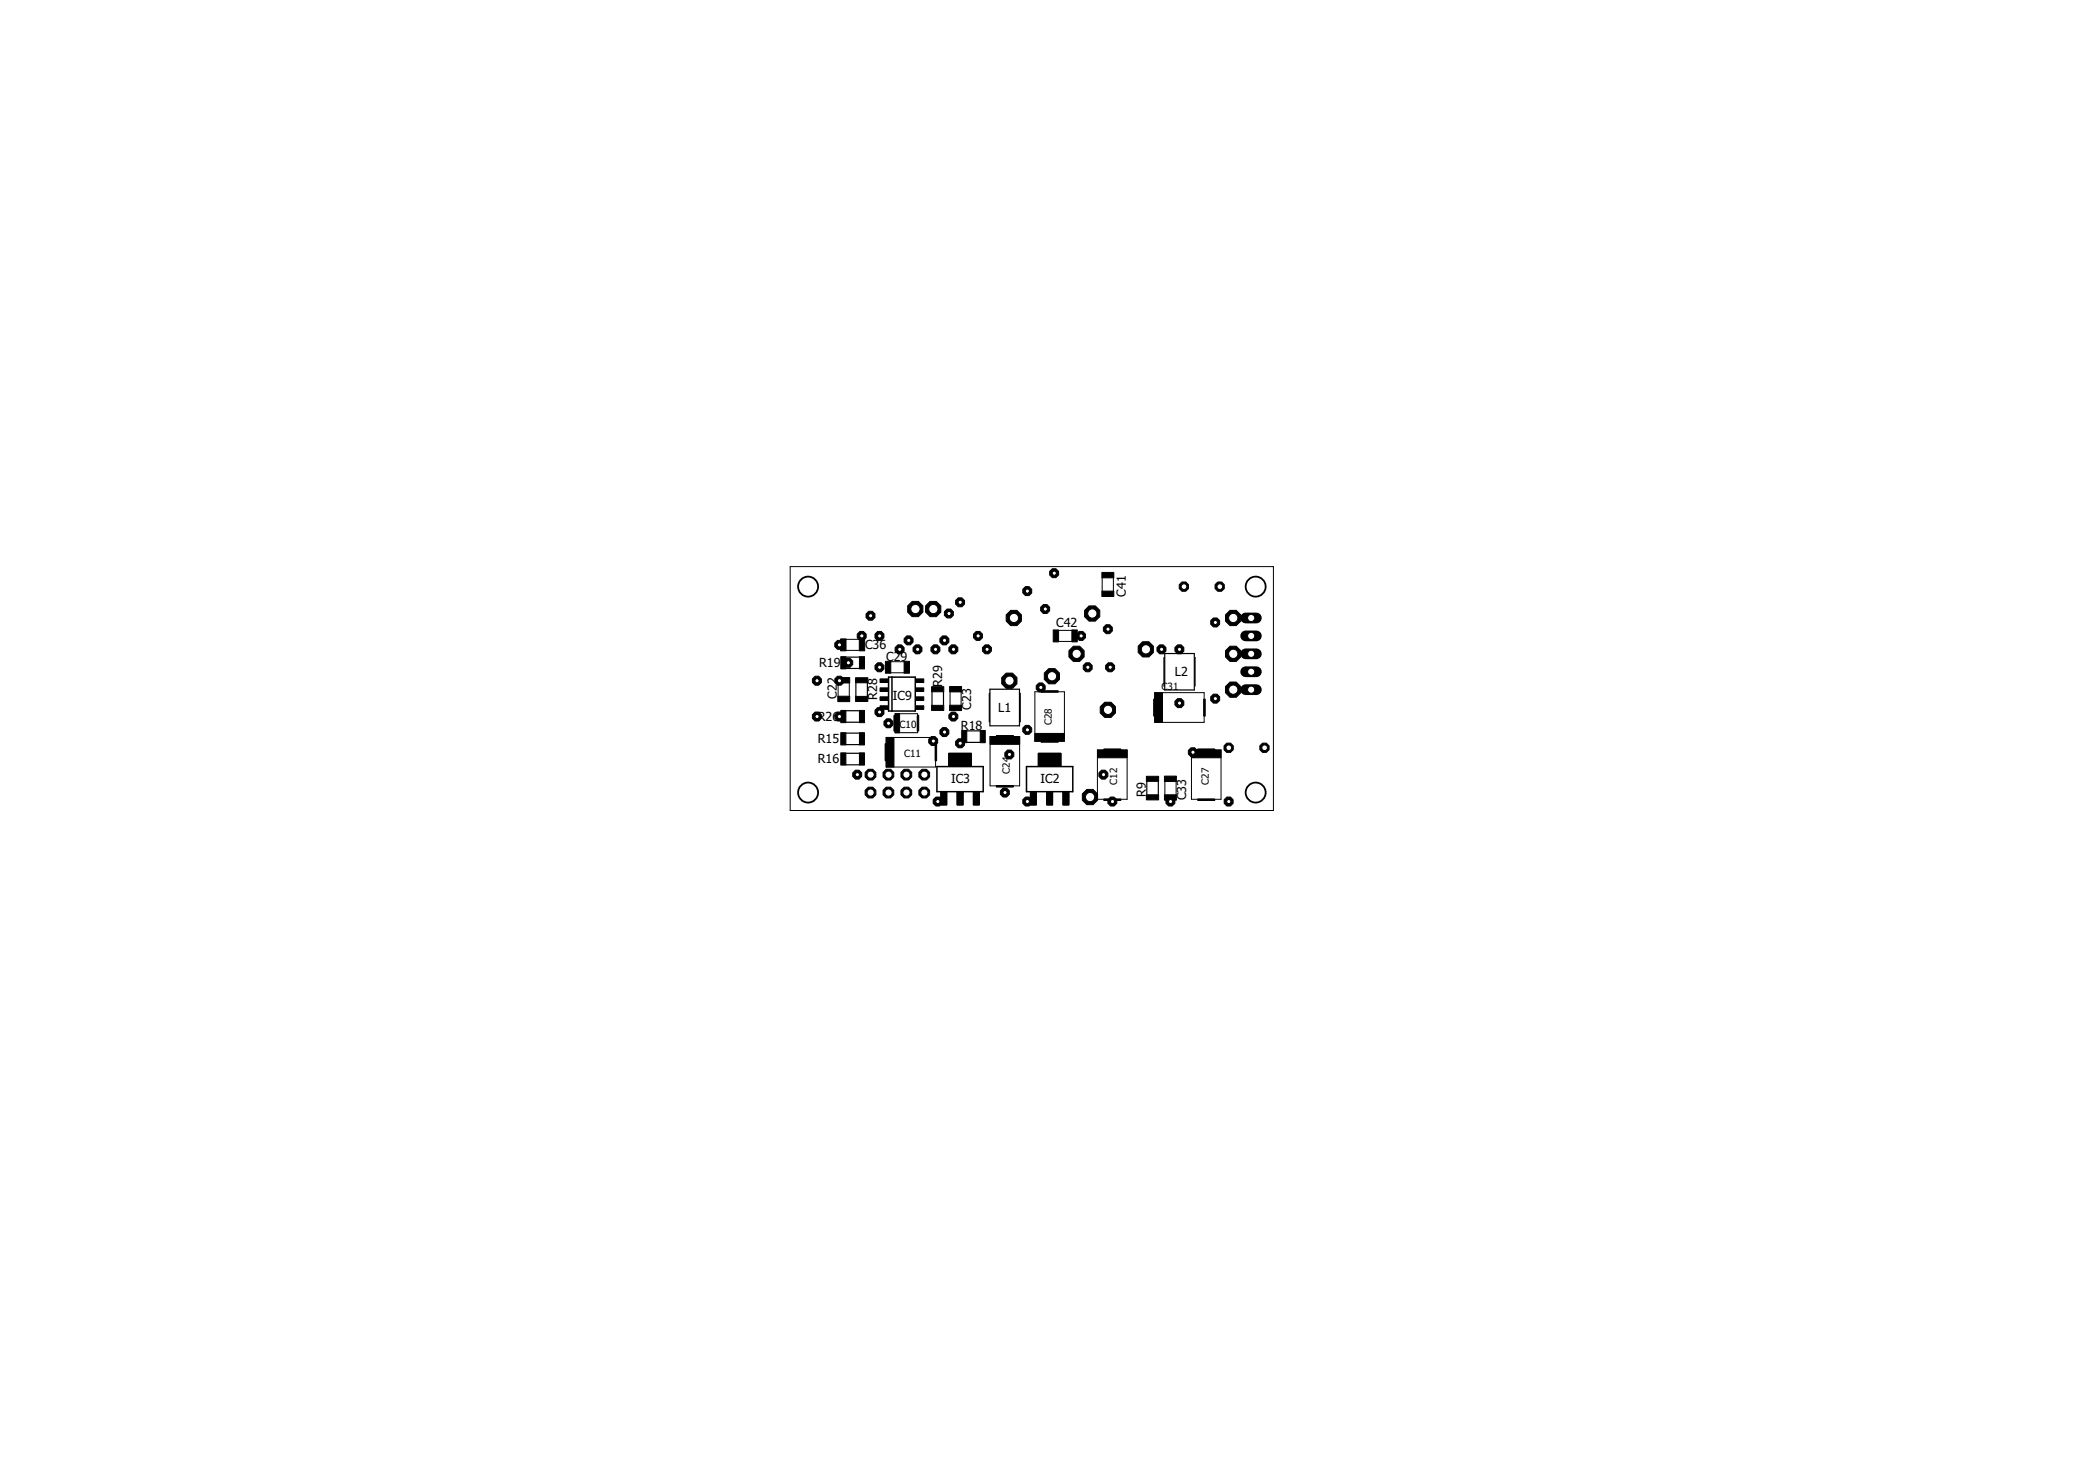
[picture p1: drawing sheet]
<svg xmlns="http://www.w3.org/2000/svg" width="297mm" height="210mm" viewBox="0 0 297 210" stroke-linecap="round" stroke-linejoin="round" font-family="sans-serif">
<defs><g id="words">
<g font-size="1.8">
<text x="149.8" y="88.9">C42</text>
<text x="159.6" y="84.6" transform="rotate(-90 159.6 84.6)">C41</text>
<text x="116.1" y="94.6">R19</text>
<text x="122.6" y="92">C36</text>
<text x="125.7" y="93.6">C29</text>
<text x="166.6" y="95.8">L2</text>
<text x="118.7" y="99" transform="rotate(-90 118.7 99)">C22</text>
<text x="124.4" y="99.2" transform="rotate(-90 124.4 99.2)">R28</text>
<text x="126.6" y="99.2">IC9</text>
<text x="133.6" y="97.3" transform="rotate(-90 133.6 97.3)">R29</text>
<text x="137.7" y="100.6" transform="rotate(-90 137.7 100.6)">C23</text>
<text x="141.5" y="100.9">L1</text>
<text x="115.9" y="102.2">R26</text>
<text x="115.9" y="105.4">R15</text>
<text x="136.3" y="103.5">R18</text>
<text x="115.9" y="108.2">R16</text>
<text x="134.9" y="111">IC3</text>
<text x="147.5" y="111">IC2</text>
<text x="162.5" y="113" transform="rotate(-90 162.5 113)">R9</text>
<text x="168.2" y="113.4" transform="rotate(-90 168.2 113.4)">C33</text>
</g>
<g font-size="1.4">
<text x="164.7" y="97.7">C</text>
<text x="165.5" y="97.7">31</text>
<text x="127.6" y="103.1">C10</text>
<text x="128.2" y="107.3">C11</text>
<text x="149.1" y="102.8" transform="rotate(-90 149.1 102.8)">C28</text>
<text x="143.2" y="109.7" transform="rotate(-90 143.2 109.7)">C24</text>
<text x="158.4" y="111.3" transform="rotate(-90 158.4 111.3)">C12</text>
<text x="171.4" y="111.3" transform="rotate(-90 171.4 111.3)">C27</text>
</g>
</g></defs>
<path d="M126 96h3.8v4.8h-3.8zM126.5 96v4.8M132.8 108.6h6.6v3.6h-6.6zM145.5 108.6h6.6v3.6h-6.6z" fill="none" stroke="#000" stroke-width=".21"/>
<g fill="#000" stroke="#000" stroke-width=".14">
<path d="M119.2 93.1h.7v1.7h-.7zM119.2 90.6h.8v1.6h-.8zM118.8 98.7h1.7v.7h-1.7zM118.8 96h1.7v.8h-1.7zM121.9 93.1h.7v1.7h-.7zM121.8 90.6h.8v1.6h-.8zM121.3 96.1h1.7v.7h-1.7zM121.3 98.7h1.7v.7h-1.7zM124.8 96.2h1.1v.5h-1.1zM124.8 97.5h1.1v.5h-1.1zM124.8 98.8h1.1v.5h-1.1zM125.5 93.7h.8v1.7h-.8z"/>
<path d="M128.2 93.7h.7v1.7h-.7zM129.9 98.8h1.1v.5h-1.1zM129.9 97.5h1.1v.5h-1.1zM129.9 96.2h1.1v.5h-1.1zM132.1 97.3h1.7v.7h-1.7zM132.1 100h1.7v.7h-1.7zM134.6 99.9h1.7v.8h-1.7zM134.6 97.3h1.7v.8h-1.7zM147.6 97.9h2.4v.2h-2.4zM149.3 89.3h.8v1.7h-.8zM152 89.3h.7v1.7h-.7zM156.2 81.1h1.7v.8h-1.7z"/>
<path d="M156.2 83.8h1.7v.7h-1.7zM163.6 99.1h.2v2.4h-.2zM163.7 98.2h1.1v4.2h-1.1zM170.7 99.1h.2v2.4h-.2zM119.2 100.7h.7v1.7h-.7zM119.2 103.8h.7v1.8h-.7zM119.2 106.7h.7v1.7h-.7zM121.9 100.7h.7v1.7h-.7zM121.9 103.8h.7v1.8h-.7zM121.9 106.7h.7v1.7h-.7zM125.5 105.4h.2v2.4h-.2zM124.8 100h1.1v.5h-1.1z"/>
<path d="M125.6 104.5h1.1v4.2h-1.1zM126.7 101.4h.3v2.2h-.3zM126.9 101.2h.7v2.7h-.7zM130 101.4h.3v2.2h-.3zM129.9 100h1.1v.5h-1.1zM132.6 105.4h.2v2.4h-.2zM133.4 112.2h.8v1.9h-.8zM135.7 112.2h.8v1.9h-.8zM136.4 103.5h.7v1.8h-.7zM134.5 106.8h3.2v1.8h-3.2zM138 112.2h.9v1.9h-.9zM139 103.5h.7v1.8h-.7z"/>
<path d="M141.3 104.2h2.4v.3h-2.4zM141.3 111.3h2.4v.2h-2.4zM140.4 104.4h4.2v1.1h-4.2zM146.1 112.2h.8v1.9h-.8zM148.4 112.2h.8v1.9h-.8zM147.6 105h2.4v.2h-2.4zM147.2 106.8h3.2v1.8h-3.2zM146.7 103.9h4.2v1.2h-4.2zM150.7 112.2h.9v1.9h-.9zM156.5 106.2h2.4v.2h-2.4zM156.5 113.2h2.4v.3h-2.4zM155.6 106.3h4.2v1.1h-4.2z"/>
<path d="M162.5 112.6h1.8v.8h-1.8zM162.5 110h1.8v.7h-1.8zM165.1 110h1.7v.8h-1.7zM165.1 112.6h1.7v.8h-1.7zM169.8 106.2h2.4v.2h-2.4zM169.8 113.2h2.4v.3h-2.4zM168.9 106.3h4.2v1.1h-4.2z"/>
<circle cx="174.8" cy="92.7" r="1.17"/>
</g>
<g fill="none" stroke="#000" stroke-width=".17">
<path d="M119.9 94.7h2M119.9 93.1h2M121.3 96.8v1.9M123 96.8v1.9M132.1 98v2M133.8 98v2M140.3 98.3v4M140.4 97.7h4.1v5.2h-4.1zM144.7 98.3v4M165 93.2v4M165.1 92.6h4.2v5.2h-4.2zM169.4 93.2v4"/>
<path d="M119.9 105.5h2M119.9 103.9h2M120 100.7h1.9M120 102.4h1.9M120 106.8h1.9M120 108.4h1.9M137.1 103.6h1.9M137.1 105.2h1.9M162.6 110.7v2M164.2 110.7v2"/>
</g>
<g fill="none" stroke="#000" stroke-width=".14">
<path d="M118.8 96.8v1.9M119.9 92.2h2M119.9 90.6h2M120.4 96.8v1.9M126.3 93.8h1.9M126.3 95.4h1.9M134.7 98v2M136.3 98v2M146.7 98h4.2v7.1h-4.2zM150.1 89.3h1.9M150.1 90.9h1.9M156.3 81.9v1.9"/>
<path d="M157.9 81.9v1.9M163.7 98.2h7v4.2h-7zM125.6 104.5h7.1v4.2h-7.1zM126.9 101.2h3.2v2.6h-3.2zM140.4 104.4h4.2v7h-4.2zM155.6 106.3h4.2v7h-4.2zM165.2 110.7v2M166.8 110.7v2M168.9 106.3h4.2v7h-4.2z"/>
</g>
<circle cx="174.9" cy="92.7" r=".66" fill="#fff" stroke="#000" stroke-width=".14"/>
<circle cx="162.5" cy="92" r="1.17" fill="#000" stroke="#000" stroke-width=".14"/>
<circle cx="162.5" cy="92" r=".66" fill="#fff" stroke="#000" stroke-width=".14"/>
<circle cx="143.1" cy="96.5" r="1.17" fill="#000" stroke="#000" stroke-width=".14"/>
<circle cx="143.1" cy="96.5" r=".66" fill="#fff" stroke="#000" stroke-width=".14"/>
<circle cx="149.1" cy="95.8" r="1.17" fill="#000" stroke="#000" stroke-width=".14"/>
<circle cx="149.2" cy="95.8" r=".66" fill="#fff" stroke="#000" stroke-width=".14"/>
<circle cx="154.5" cy="113" r="1.17" fill="#000" stroke="#000" stroke-width=".14"/>
<circle cx="154.6" cy="113" r=".66" fill="#fff" stroke="#000" stroke-width=".14"/>
<circle cx="157.1" cy="100.6" r="1.17" fill="#000" stroke="#000" stroke-width=".14"/>
<circle cx="157.1" cy="100.6" r=".66" fill="#fff" stroke="#000" stroke-width=".14"/>
<circle cx="143.7" cy="87.6" r="1.17" fill="#000" stroke="#000" stroke-width=".14"/>
<circle cx="143.8" cy="87.6" r=".66" fill="#fff" stroke="#000" stroke-width=".14"/>
<path d="M176.6 87.6h1.5" fill="none" stroke="#000" stroke-width="1.5"/>
<circle cx="177.4" cy="87.6" r=".51" fill="#fff" stroke="#000" stroke-width=".14"/>
<path d="M176.6 90.1h1.5" fill="none" stroke="#000" stroke-width="1.5"/>
<circle cx="177.4" cy="90.1" r=".51" fill="#fff" stroke="#000" stroke-width=".14"/>
<path d="M176.6 92.7h1.5" fill="none" stroke="#000" stroke-width="1.5"/>
<circle cx="177.4" cy="92.7" r=".51" fill="#fff" stroke="#000" stroke-width=".14"/>
<path d="M176.6 95.2h1.5" fill="none" stroke="#000" stroke-width="1.5"/>
<circle cx="177.4" cy="95.2" r=".51" fill="#fff" stroke="#000" stroke-width=".14"/>
<path d="M176.6 97.7h1.5" fill="none" stroke="#000" stroke-width="1.5"/>
<circle cx="177.4" cy="97.7" r=".51" fill="#fff" stroke="#000" stroke-width=".14"/>
<circle cx="172.9" cy="83.1" r=".71" fill="#000" stroke="#000" stroke-width=".14"/>
<circle cx="173" cy="83.1" r=".4" fill="#fff" stroke="#000" stroke-width=".14"/>
<circle cx="167.9" cy="83.1" r=".71" fill="#000" stroke="#000" stroke-width=".14"/>
<circle cx="167.9" cy="83.1" r=".4" fill="#fff" stroke="#000" stroke-width=".14"/>
<circle cx="179.3" cy="106" r=".71" fill="#000" stroke="#000" stroke-width=".14"/>
<circle cx="179.3" cy="106" r=".4" fill="#fff" stroke="#000" stroke-width=".14"/>
<circle cx="174.2" cy="106" r=".71" fill="#000" stroke="#000" stroke-width=".14"/>
<circle cx="174.2" cy="106" r=".4" fill="#fff" stroke="#000" stroke-width=".14"/>
<circle cx="154.9" cy="87" r="1.17" fill="#000" stroke="#000" stroke-width=".14"/>
<circle cx="154.9" cy="87" r=".66" fill="#fff" stroke="#000" stroke-width=".14"/>
<circle cx="129.8" cy="86.3" r="1.17" fill="#000" stroke="#000" stroke-width=".14"/>
<circle cx="129.8" cy="86.3" r=".66" fill="#fff" stroke="#000" stroke-width=".14"/>
<circle cx="132.3" cy="86.3" r="1.17" fill="#000" stroke="#000" stroke-width=".14"/>
<circle cx="132.3" cy="86.3" r=".66" fill="#fff" stroke="#000" stroke-width=".14"/>
<circle cx="174.8" cy="87.6" r="1.17" fill="#000" stroke="#000" stroke-width=".14"/>
<circle cx="174.9" cy="87.6" r=".66" fill="#fff" stroke="#000" stroke-width=".14"/>
<circle cx="174.8" cy="97.7" r="1.17" fill="#000" stroke="#000" stroke-width=".14"/>
<circle cx="174.9" cy="97.7" r=".66" fill="#fff" stroke="#000" stroke-width=".14"/>
<circle cx="152.6" cy="92.7" r="1.17" fill="#000" stroke="#000" stroke-width=".14"/>
<circle cx="152.7" cy="92.7" r=".66" fill="#fff" stroke="#000" stroke-width=".14"/>
<circle cx="131" cy="112.3" r=".83" fill="#000" stroke="#000" stroke-width=".14"/>
<circle cx="131.1" cy="112.3" r=".51" fill="#fff" stroke="#000" stroke-width=".14"/>
<circle cx="131" cy="109.8" r=".83" fill="#000" stroke="#000" stroke-width=".14"/>
<circle cx="131.1" cy="109.8" r=".51" fill="#fff" stroke="#000" stroke-width=".14"/>
<circle cx="128.5" cy="112.3" r=".83" fill="#000" stroke="#000" stroke-width=".14"/>
<circle cx="128.5" cy="112.3" r=".51" fill="#fff" stroke="#000" stroke-width=".14"/>
<circle cx="128.5" cy="109.8" r=".83" fill="#000" stroke="#000" stroke-width=".14"/>
<circle cx="128.5" cy="109.8" r=".51" fill="#fff" stroke="#000" stroke-width=".14"/>
<circle cx="126" cy="112.3" r=".83" fill="#000" stroke="#000" stroke-width=".14"/>
<circle cx="126" cy="112.3" r=".51" fill="#fff" stroke="#000" stroke-width=".14"/>
<circle cx="126" cy="109.8" r=".83" fill="#000" stroke="#000" stroke-width=".14"/>
<circle cx="126" cy="109.8" r=".51" fill="#fff" stroke="#000" stroke-width=".14"/>
<circle cx="123.4" cy="112.3" r=".83" fill="#000" stroke="#000" stroke-width=".14"/>
<circle cx="123.4" cy="112.3" r=".51" fill="#fff" stroke="#000" stroke-width=".14"/>
<circle cx="123.4" cy="109.8" r=".83" fill="#000" stroke="#000" stroke-width=".14"/>
<circle cx="123.4" cy="109.8" r=".51" fill="#fff" stroke="#000" stroke-width=".14"/>
<circle cx="167.2" cy="92" r=".68" fill="#000" stroke="#000" stroke-width=".14"/>
<circle cx="167.2" cy="92" r=".3" fill="#fff" stroke="#000" stroke-width=".14"/>
<circle cx="143.1" cy="106.9" r=".68" fill="#000" stroke="#000" stroke-width=".14"/>
<circle cx="143.1" cy="106.9" r=".3" fill="#fff" stroke="#000" stroke-width=".14"/>
<circle cx="157.4" cy="94.6" r=".68" fill="#000" stroke="#000" stroke-width=".14"/>
<circle cx="157.4" cy="94.6" r=".3" fill="#fff" stroke="#000" stroke-width=".14"/>
<circle cx="153.3" cy="90.1" r=".68" fill="#000" stroke="#000" stroke-width=".14"/>
<circle cx="153.3" cy="90.1" r=".3" fill="#fff" stroke="#000" stroke-width=".14"/>
<circle cx="157.1" cy="89.2" r=".68" fill="#000" stroke="#000" stroke-width=".14"/>
<circle cx="157.1" cy="89.2" r=".3" fill="#fff" stroke="#000" stroke-width=".14"/>
<circle cx="169.1" cy="106.6" r=".68" fill="#000" stroke="#000" stroke-width=".14"/>
<circle cx="169.1" cy="106.6" r=".3" fill="#fff" stroke="#000" stroke-width=".14"/>
<circle cx="119" cy="91.4" r=".68" fill="#000" stroke="#000" stroke-width=".14"/>
<circle cx="119" cy="91.4" r=".3" fill="#fff" stroke="#000" stroke-width=".14"/>
<circle cx="174.2" cy="113.6" r=".68" fill="#000" stroke="#000" stroke-width=".14"/>
<circle cx="174.2" cy="113.6" r=".3" fill="#fff" stroke="#000" stroke-width=".14"/>
<circle cx="172.3" cy="99" r=".68" fill="#000" stroke="#000" stroke-width=".14"/>
<circle cx="172.3" cy="99" r=".3" fill="#fff" stroke="#000" stroke-width=".14"/>
<circle cx="157.7" cy="113.6" r=".68" fill="#000" stroke="#000" stroke-width=".14"/>
<circle cx="157.7" cy="113.6" r=".3" fill="#fff" stroke="#000" stroke-width=".14"/>
<circle cx="145.6" cy="113.6" r=".68" fill="#000" stroke="#000" stroke-width=".14"/>
<circle cx="145.7" cy="113.6" r=".3" fill="#fff" stroke="#000" stroke-width=".14"/>
<circle cx="132.9" cy="113.6" r=".68" fill="#000" stroke="#000" stroke-width=".14"/>
<circle cx="133" cy="113.6" r=".3" fill="#fff" stroke="#000" stroke-width=".14"/>
<circle cx="132.3" cy="105" r=".68" fill="#000" stroke="#000" stroke-width=".14"/>
<circle cx="132.3" cy="105" r=".3" fill="#fff" stroke="#000" stroke-width=".14"/>
<circle cx="147.6" cy="97.4" r=".68" fill="#000" stroke="#000" stroke-width=".14"/>
<circle cx="147.6" cy="97.4" r=".3" fill="#fff" stroke="#000" stroke-width=".14"/>
<circle cx="142.5" cy="112.3" r=".68" fill="#000" stroke="#000" stroke-width=".14"/>
<circle cx="142.5" cy="112.3" r=".3" fill="#fff" stroke="#000" stroke-width=".14"/>
<circle cx="165.9" cy="113.6" r=".68" fill="#000" stroke="#000" stroke-width=".14"/>
<circle cx="166" cy="113.6" r=".3" fill="#fff" stroke="#000" stroke-width=".14"/>
<circle cx="124.7" cy="94.6" r=".68" fill="#000" stroke="#000" stroke-width=".14"/>
<circle cx="124.7" cy="94.6" r=".3" fill="#fff" stroke="#000" stroke-width=".14"/>
<circle cx="124.7" cy="100.9" r=".68" fill="#000" stroke="#000" stroke-width=".14"/>
<circle cx="124.7" cy="100.9" r=".3" fill="#fff" stroke="#000" stroke-width=".14"/>
<circle cx="121.5" cy="109.8" r=".68" fill="#000" stroke="#000" stroke-width=".14"/>
<circle cx="121.6" cy="109.8" r=".3" fill="#fff" stroke="#000" stroke-width=".14"/>
<circle cx="172.3" cy="88.2" r=".68" fill="#000" stroke="#000" stroke-width=".14"/>
<circle cx="172.3" cy="88.2" r=".3" fill="#fff" stroke="#000" stroke-width=".14"/>
<circle cx="148.2" cy="86.3" r=".68" fill="#000" stroke="#000" stroke-width=".14"/>
<circle cx="148.2" cy="86.3" r=".3" fill="#fff" stroke="#000" stroke-width=".14"/>
<circle cx="145.6" cy="103.4" r=".68" fill="#000" stroke="#000" stroke-width=".14"/>
<circle cx="145.7" cy="103.4" r=".3" fill="#fff" stroke="#000" stroke-width=".14"/>
<circle cx="156.4" cy="109.8" r=".68" fill="#000" stroke="#000" stroke-width=".14"/>
<circle cx="156.5" cy="109.8" r=".3" fill="#fff" stroke="#000" stroke-width=".14"/>
<circle cx="132.6" cy="92" r=".68" fill="#000" stroke="#000" stroke-width=".14"/>
<circle cx="132.7" cy="92" r=".3" fill="#fff" stroke="#000" stroke-width=".14"/>
<circle cx="130.1" cy="92" r=".68" fill="#000" stroke="#000" stroke-width=".14"/>
<circle cx="130.1" cy="92" r=".3" fill="#fff" stroke="#000" stroke-width=".14"/>
<circle cx="123.4" cy="87.3" r=".68" fill="#000" stroke="#000" stroke-width=".14"/>
<circle cx="123.4" cy="87.3" r=".3" fill="#fff" stroke="#000" stroke-width=".14"/>
<circle cx="134.5" cy="87" r=".68" fill="#000" stroke="#000" stroke-width=".14"/>
<circle cx="134.6" cy="87" r=".3" fill="#fff" stroke="#000" stroke-width=".14"/>
<circle cx="145.6" cy="83.8" r=".68" fill="#000" stroke="#000" stroke-width=".14"/>
<circle cx="145.7" cy="83.8" r=".3" fill="#fff" stroke="#000" stroke-width=".14"/>
<circle cx="154.2" cy="94.6" r=".68" fill="#000" stroke="#000" stroke-width=".14"/>
<circle cx="154.2" cy="94.6" r=".3" fill="#fff" stroke="#000" stroke-width=".14"/>
<circle cx="149.5" cy="81.2" r=".68" fill="#000" stroke="#000" stroke-width=".14"/>
<circle cx="149.5" cy="81.2" r=".3" fill="#fff" stroke="#000" stroke-width=".14"/>
<circle cx="139.9" cy="92" r=".68" fill="#000" stroke="#000" stroke-width=".14"/>
<circle cx="140" cy="92" r=".3" fill="#fff" stroke="#000" stroke-width=".14"/>
<circle cx="138.7" cy="90.1" r=".68" fill="#000" stroke="#000" stroke-width=".14"/>
<circle cx="138.7" cy="90.1" r=".3" fill="#fff" stroke="#000" stroke-width=".14"/>
<circle cx="119" cy="101.6" r=".68" fill="#000" stroke="#000" stroke-width=".14"/>
<circle cx="119" cy="101.6" r=".3" fill="#fff" stroke="#000" stroke-width=".14"/>
<circle cx="115.8" cy="101.6" r=".68" fill="#000" stroke="#000" stroke-width=".14"/>
<circle cx="115.8" cy="101.6" r=".3" fill="#fff" stroke="#000" stroke-width=".14"/>
<circle cx="135.2" cy="101.6" r=".68" fill="#000" stroke="#000" stroke-width=".14"/>
<circle cx="135.2" cy="101.6" r=".3" fill="#fff" stroke="#000" stroke-width=".14"/>
<circle cx="135.2" cy="92" r=".68" fill="#000" stroke="#000" stroke-width=".14"/>
<circle cx="135.2" cy="92" r=".3" fill="#fff" stroke="#000" stroke-width=".14"/>
<circle cx="136.1" cy="85.4" r=".68" fill="#000" stroke="#000" stroke-width=".14"/>
<circle cx="136.1" cy="85.4" r=".3" fill="#fff" stroke="#000" stroke-width=".14"/>
<circle cx="127.6" cy="92" r=".68" fill="#000" stroke="#000" stroke-width=".14"/>
<circle cx="127.6" cy="92" r=".3" fill="#fff" stroke="#000" stroke-width=".14"/>
<circle cx="126" cy="102.5" r=".68" fill="#000" stroke="#000" stroke-width=".14"/>
<circle cx="126" cy="102.5" r=".3" fill="#fff" stroke="#000" stroke-width=".14"/>
<circle cx="119" cy="96.5" r=".68" fill="#000" stroke="#000" stroke-width=".14"/>
<circle cx="119" cy="96.5" r=".3" fill="#fff" stroke="#000" stroke-width=".14"/>
<circle cx="115.8" cy="96.5" r=".68" fill="#000" stroke="#000" stroke-width=".14"/>
<circle cx="115.8" cy="96.5" r=".3" fill="#fff" stroke="#000" stroke-width=".14"/>
<circle cx="128.8" cy="90.8" r=".68" fill="#000" stroke="#000" stroke-width=".14"/>
<circle cx="128.8" cy="90.8" r=".3" fill="#fff" stroke="#000" stroke-width=".14"/>
<circle cx="120.3" cy="93.9" r=".68" fill="#000" stroke="#000" stroke-width=".14"/>
<circle cx="120.3" cy="93.9" r=".3" fill="#fff" stroke="#000" stroke-width=".14"/>
<circle cx="133.9" cy="103.8" r=".68" fill="#000" stroke="#000" stroke-width=".14"/>
<circle cx="133.9" cy="103.8" r=".3" fill="#fff" stroke="#000" stroke-width=".14"/>
<circle cx="124.7" cy="90.1" r=".68" fill="#000" stroke="#000" stroke-width=".14"/>
<circle cx="124.7" cy="90.1" r=".3" fill="#fff" stroke="#000" stroke-width=".14"/>
<circle cx="164.7" cy="92" r=".68" fill="#000" stroke="#000" stroke-width=".14"/>
<circle cx="164.7" cy="92" r=".3" fill="#fff" stroke="#000" stroke-width=".14"/>
<circle cx="167.2" cy="99.7" r=".68" fill="#000" stroke="#000" stroke-width=".14"/>
<circle cx="167.2" cy="99.7" r=".3" fill="#fff" stroke="#000" stroke-width=".14"/>
<circle cx="133.9" cy="90.8" r=".68" fill="#000" stroke="#000" stroke-width=".14"/>
<circle cx="133.9" cy="90.8" r=".3" fill="#fff" stroke="#000" stroke-width=".14"/>
<circle cx="136.1" cy="105.3" r=".68" fill="#000" stroke="#000" stroke-width=".14"/>
<circle cx="136.1" cy="105.3" r=".3" fill="#fff" stroke="#000" stroke-width=".14"/>
<circle cx="122.2" cy="90.1" r=".68" fill="#000" stroke="#000" stroke-width=".14"/>
<circle cx="122.2" cy="90.1" r=".3" fill="#fff" stroke="#000" stroke-width=".14"/>
<path d="M112 80.3h68.6v34.6h-68.6z" fill="none" stroke="#000" stroke-width=".14"/>
<g fill="none" stroke="#000" stroke-width=".25">
<circle cx="114.6" cy="83.1" r="1.42"/>
<circle cx="178" cy="83.1" r="1.42"/>
<circle cx="114.6" cy="112.3" r="1.42"/>
<circle cx="178" cy="112.3" r="1.42"/>
</g>
<use href="#words"/>
</svg>
